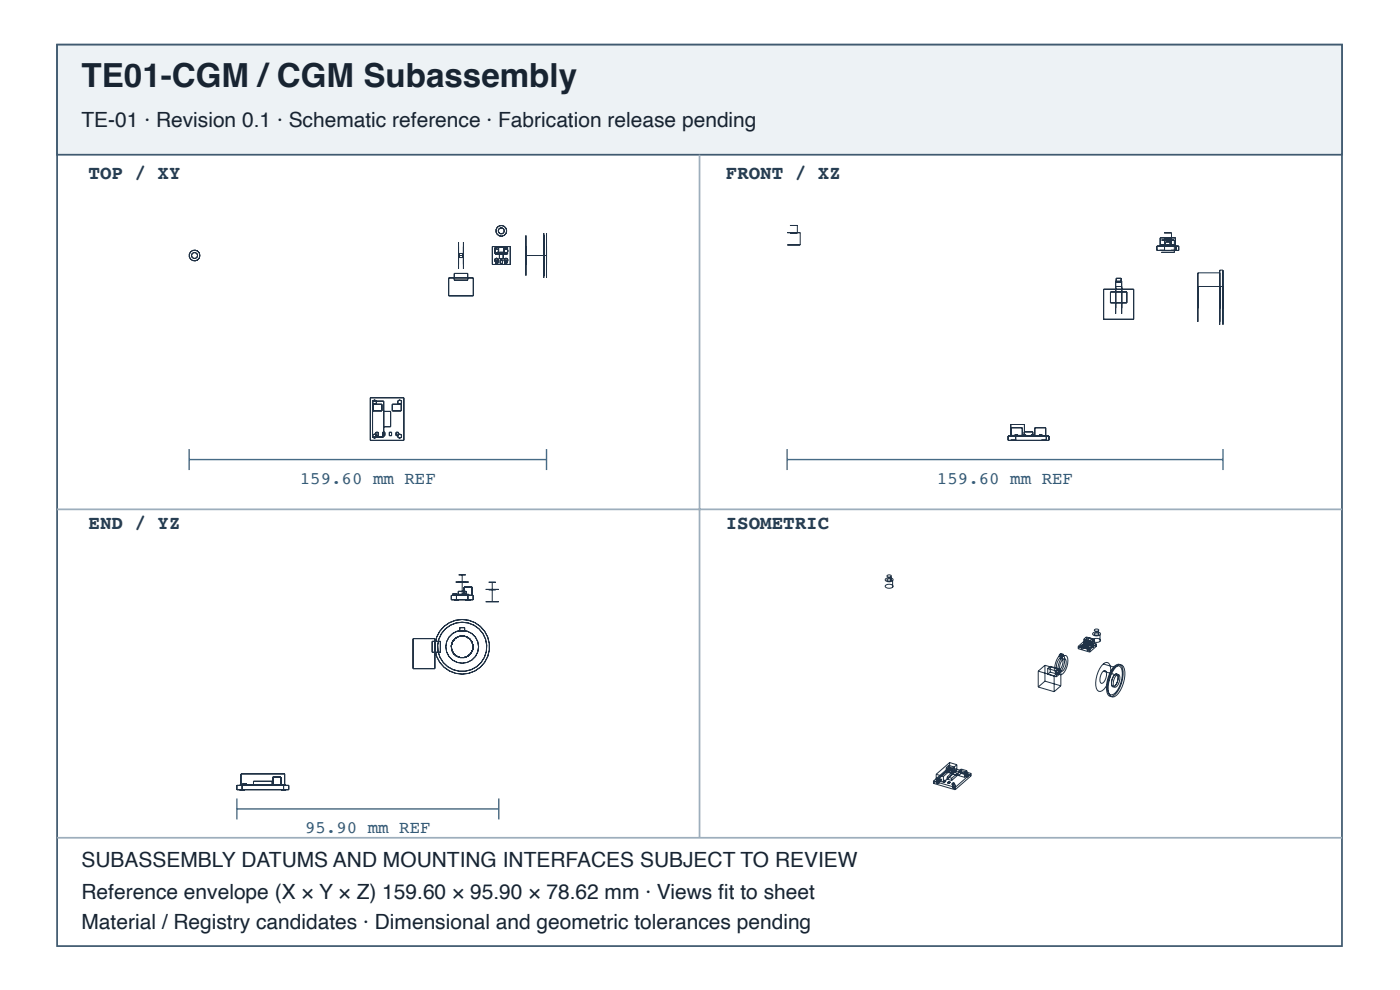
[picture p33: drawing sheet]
<svg xmlns="http://www.w3.org/2000/svg" width="297mm" height="210mm" viewBox="0 0 297 210" stroke-linecap="round" stroke-linejoin="round" font-family="sans-serif">
<defs><g id="words">
<text font-size="7" fill="#182431" x="17.3" y="18.4">TE01-CGM /CGM Subassembly</text>
<g font-size="4.4" fill="#182431">
<text x="17.3" y="26.9">TE-01 · Revision 0.1 · Schematic reference · Fabrication release pending</text>
<text x="17.3" y="183.9">SUBASSEMBLY DATUMS AND MOUNTING INTERFACES SUBJECT TO REVIEW</text>
<text x="17.3" y="190.6">Reference envelope (X × Y × Z) 159.60 × 95.90 × 78.62 mm · Views fi t to sheet</text>
<text x="17.3" y="196.9">Material / Registry candidates · Dimensional and geometric tolerances pending</text>
</g>
<g font-size="4.1" fill="#263d52">
<text x="18.8" y="38">TOP / XY</text>
<text x="154" y="38">FRONT / XZ</text>
<text x="18.8" y="112.1">END / YZ</text>
<text x="154" y="112.1">ISOMETRIC</text>
</g>
<g font-size="3.7" fill="#335b78">
<text x="63.6" y="102.6">159.60 mm REF</text>
<text x="198.8" y="102.6">159.60 mm REF</text>
<text x="64.7" y="176.7">95.90 mm REF</text>
</g>
</g></defs>
<path d="M12.1 9.5h272.6v191.1h-272.6z" fill="none" stroke="#405a70" stroke-width=".37"/>
<path d="M12.1 9.5h272.6v23.3h-272.6z" fill="#edf2f5"/>
<path d="M12.1 9.5h272.6v23.3h-272.6z" fill="none" stroke="#405a70" stroke-width=".37"/>
<path d="M148.4 32.8v144.8M12.1 108h272.6M12.1 177.6h272.6" fill="none" stroke="#9daebc" stroke-width=".37"/>
<g fill="none" stroke="#203246" stroke-width=".21">
<path d="M95.2 58.9h5.2v3.8h-5.2zM96.4 58h2.8v1.4h-2.8zM97.3 51.3v5.7zM97.3 52.3v3.8zM97.3 54.2h1M97.4 53.7h.8v.9h-.8zM98.3 51.3v5.7zM98.3 52.3v3.8zM104.4 52.3h3.8v3.8h-3.8zM105 52.4h2.7v1.5h-2.7zM105.2 55.1h.4v.8h-.4zM105.8 52.4v1.5"/>
<path d="M105.9 53.5h.8v1.4h-.8zM106.1 55.1h.5v.8h-.5zM106.9 52.4v1.5M107.1 55.1h.4v.8h-.4zM111.6 49.9v8.5zM111.6 52.3v3.8zM111.6 54.2h4.3M115.4 49.9v8.5zM115.4 52.3v3.8zM115.4 49.5v9.4zM115.9 49.5v9.4zM115.9 52.3v3.8z"/>
<path d="M167 49.3h2.8zM167 51.9h2.8zM167.6 47.8h1.6zM167.6 49.4h1.6zM169.2 47.8v1.6M169.8 49.3v2.6M236.7 59.6v6.9zM236.7 59.6h1.3M236.8 59h1v.8h-1zM238 59.6v6.9zM245.4 52.2h4.7v.9h-4.7zM246 52.2h1.1z"/>
<path d="M246 53.1h1.1zM246.1 52.2v-1.8h3.3v1.8M246.3 52.2v-.3h.6v.3M246.4 50.9h2.7zM246.4 53.5h2.7zM247 49.4h1.5zM247 51h1.5zM247.1 50.4v2.7M247.3 52.2v-.9h.9v.9M247.5 52.2v-.3h.5v.3M248.4 52.2h1.1zM248.4 53.1h1.1z"/>
<path d="M248.4 50.4v1.8M248.5 49.4v1.6M248.6 52.2v-.3h.6v.3M249.1 50.9v2.6M249.5 52.2v.9M254.1 57.8v10.4zM254.1 57.8h4.7M258.8 57.8v10.4zM258.8 57.3v11.6zM258.8 57.3h.7M259.5 57.3v11.6zM234.1 61.3h6.4v6.4h-6.4z"/>
<path d="M235.6 61.9h3.5v2.3h-3.5zM236.7 60.7v4.6zM236.7 60.7h1.3M238 60.7v4.6zM254.1 60.7v4.6zM254.1 60.7h5.4M258.8 60.7v4.6zM259.5 60.7v4.6zM78.6 84.3h7.1v9.1h-7.1zM79 85h2.4v7.6h-2.4zM79.1 85.7h1.9v1.4h-1.9zM79.7 91.6h.5v.8h-.5z"/>
<path d="M81.2 91.6h.4v.8h-.4zM81.4 87.2h1.5v3.3h-1.5zM82.6 91.6h.5v.8h-.5zM83.2 85.7h1.9v1.4h-1.9zM84 91.6h.5v.8h-.5zM213.9 92.4h8.6v1h-8.6zM214.4 92.4h1.1zM214.4 93.4h1.1zM214.4 90h2.9v2.3h-2.9zM214.6 92.4v-1.7h2.3v1.7M215.3 92.4v-.2h.6v.2M215.5 92.4v1"/>
<path d="M217 92.4v-.2h.6v.2M217.3 92.4v-.8h1.8v.8M218.8 92.4v-.2h.6v.2M219.5 92.4v-1.7h2.4v1.7M220.5 92.4v-.2h.6v.2M220.9 92.4h1.1zM220.9 93.4h1.1zM222 92.4v1M87.6 135.4h4.7v6.4h-4.7zM91.7 136h1.7v2.3h-1.7zM95.7 126.2h4.7v1h-4.7zM96 126.3v-.3h.9l-.1 1.2"/>
<path d="M96.3 126.2h1.1zM96.3 127.2h1.1zM96.7 123.4h2.7zM96.7 126h2.7zM97.2 126.2v-.8h1.7v.8M97.3 121.9h1.5zM97.3 123.5h1.5zM97.5 133.1h1.1v.8h-1.1zM98.1 121.9v4.1M98.4 126.2v-1.7h1.8v1.7M98.8 126.2h1zM98.8 127.2h1z"/>
<path d="M99.3 126.2v1M103 125h2.8zM103 127.6h2.8zM103.7 123.4h1.5zM103.7 125h1.5zM104.4 123.4v4.2M187.8 122.8a1.1 1.1 0 0 1 1.7 .1 1.12 1.12 0 0 1-1.7 .1zM187.8 124.2a1.1 1.1 0 0 1 1.7 .1 1.12 1.12 0 0 1-1.7 .1zM188.2 122a.67 .67 0 0 1 .9 .1 .57 .57 0 0 1-.9 0zM188.2 122.8a.67 .67 0 0 1 .9 .1 .57 .57 0 0 1-.9 .1zM189 122.2v.9M189.4 123.1v1.4"/>
<path d="M224.7 138.8v.4M224.7 139.2l.6 .2M224.7 138.8l.6 .2M224.8 139l.6-.2a2.58 2.58 0 0 1 0 2.9 1.37 1.37 0 0 1-1.2 1.1 2.58 2.58 0 0 1 0-2.9zM224.8 139.6l.5-.1a2.06 2.06 0 0 1-.9 2.7 1.9 1.9 0 0 1 .4-2.6zM224.8 139l.7 .2M224.8 139.6l.7 .2M225 138.5v.5M225 138.5l-.3 .3M225 139l-.3 .2M225 139l.6 .1M225 138.5l.6 .2"/>
<path d="M225.3 139v.4M225.5 139.2l.6-.2a2.58 2.58 0 0 1 0 2.9 1.37 1.37 0 0 1-1.2 1.1 2.58 2.58 0 0 1 0-2.9zM225.5 139.8l.5-.1a2.06 2.06 0 0 1-.9 2.7 1.9 1.9 0 0 1 .4-2.6zM225.6 138.7l-.3 .3M225.6 138.7v.4M225.6 139.1l-.3 .3M228.7 137v.5M228.7 137.5l2.5 .8M228.7 137l2.5 .8M229.3 137v.1M229.3 137.1l.3 .1M229.3 137l.3 .1"/>
<path d="M229.4 136.8l.6 .1-.5 .2zM229.4 137.3l.6 .1-.5 .1zM229.5 136.7l.4 .1M229.5 136.7l-.2 .3M229.5 136.7v.2M229.5 136.9l-.2 .2M229.5 136.9l.4 .1M229.6 137.1v.1M229.9 136.8l-.3 .3M229.9 136.8v.2M229.9 137l-.3 .2M229.9 137.2v.1"/>
<path d="M229.9 137.2h.3M229.9 137.3l.3 .1M229.9 137v.5M229.9 135.5v.9l1.8 .5M229.9 135.5l1.8 .5M230.1 136.2h.6l-.5 .2zM230.1 136.7h.6l-.5 .2zM230.2 136.9l.5 .2M230.2 137.1l.3 .1M230.2 137.1l-.3 .2M230.2 135.8l-1.5 1.2M230.2 135.8v.5l2.4 .7"/>
<path d="M230.2 135.8l2.4 .7M230.2 136.5v.6M230.2 136.5l.5 .1 .5-.4v.4M230.2 136.5l.5-.5v1.1M230.2 137.2v.2M230.5 137.2v-.2l-.3 .2M230.5 137.2l-.3 .2M230.5 135l-.6 .5M230.5 135l-.1 1.6 .6-.5v-.9l-.6 .5M230.5 135l1.7 .5M230.5 137.5l.3 .1M230.5 137.3v.2"/>
<path d="M230.5 137.3l.3 .1M230.7 137.2l.6 .1-.5 .1zM230.7 137.7h.6l-.5 .2zM230.8 137.1l-.3 .2M230.8 137.1v.1M230.8 137.2l-.3 .3M230.8 137.2l.3 .1M230.8 137.1l.3 .1M230.8 137.4v.2M231.1 137.2l-.3 .2M231.1 137.2v.1M231.1 137.3l-.3 .3"/>
<path d="M231.2 135.9l.5-.5v.9l-.5 .5zM231.2 136.6l-.5-.1-.8 .7M231.2 136.6l-.5 .5M231.2 137.8v.5M231.2 137.4v.5M231.4 136.6h.6l-.5 .2zM231.4 137l.6 .1-.5 .2zM231.7 136v.9M231.8 134.3a1.1 1.1 0 0 1 1.7 .1 1.12 1.12 0 0 1-1.7 .1zM231.8 135.6a1.1 1.1 0 0 1 1.7 .2 1.12 1.12 0 0 1-1.7 .1zM232 136.7v.5M232.2 136.5l-1.7-.5-1.8 1.5"/>
<path d="M232.2 135.5l-.5 .5M232.2 135.5v1M232.2 136.5l-.5 .4M232.2 133.5a.67 .67 0 0 1 .9 .1 .57 .57 0 0 1-.9 0zM232.2 134.3a.67 .67 0 0 1 .9 .1 .57 .57 0 0 1-.9 .1zM232.6 136.5l-1.4 1.3M232.6 136.5v.5M232.6 137l-1.4 1.3M233 133.7v.9M233.4 134.6v1.4M220.3 142.3v3.4M220.3 145.7l3.3 .9"/>
<path d="M220.3 142.3l3.3 1M221.7 144.4l-1.4 1.3M221.7 141l-1.4 1.3M221.7 141v3.4M221.7 144.4l3.4 1M221.7 141l3.4 1M222.3 141.7v1.3M222.3 143l1.8 .5M222.3 141.7l1.8 .6M222.8 141.3l-.5 .4M222.8 141.3v1.2M222.8 142.5l-.5 .5"/>
<path d="M222.8 142.5l1.8 .5M222.8 141.3l1.8 .5M223.6 143.3v3.3M224.1 142.3v1.2M224.6 143l-.5 .5M224.6 141.8l-.5 .5M224.6 141.8v1.2M225.1 142l-1.5 1.3M225.1 142v3.4M225.1 145.4l-1.5 1.2M234.1 140.8l.7-.4a1.32 1.32 0 0 1 .9 1.5 6 6 0 0 1-1.8 4.5l-.4 .2a1.01 1.01 0 0 1-1-1.2 6.3 6.3 0 0 1 1.6-4.6zM234.1 142.3l.4-.1a2.06 2.06 0 0 1-.8 2.7 1.9 1.9 0 0 1 .4-2.6z"/>
<path d="M234.1 142.3l2.4 .7M234.1 140.8l2.4 .7M236.5 141.5l.8-.3a1.32 1.32 0 0 1 .8 1.5 6 6 0 0 1-1.8 4.4l-.4 .2a1.01 1.01 0 0 1-1-1.2 6.3 6.3 0 0 1 1.6-4.6zM236.5 143l.5-.1a2.06 2.06 0 0 1-.9 2.7 1.9 1.9 0 0 1 .4-2.6zM236.5 141.2l.8-.4a1.34 1.34 0 0 1 1 1.5 6.2 6.2 0 0 1-2.2 5.3l-.4 .1a1.34 1.34 0 0 1-1-1.5 7 7 0 0 1 1.8-5zM236.5 141.2l.4 .1M236.5 143l.4 .1M236.9 141.3l.8-.4a1.34 1.34 0 0 1 .9 1.5 6.2 6.2 0 0 1-2.2 5.3l-.4 .1a1.34 1.34 0 0 1-.9-1.5 7 7 0 0 1 1.8-5zM236.9 143.1l.5-.1a2.06 2.06 0 0 1-.9 2.7 1.9 1.9 0 0 1 .4-2.6zM50.3 166.5h11v.9h-11zM50.8 166.5h1.1zM50.8 167.4h1.1z"/>
<path d="M51.1 164.1h9.3v2.3h-9.3zM51.4 166.5v.9M51.5 166.3h.8v.2h-.8zM53.8 166.5v-.9h3.9v.9M57.9 166.5v-1.7h1.7v1.7M59.6 166.5h1.1zM59.6 167.4h1.1zM60.2 166.5v.9M198 165.6v.5M198 166.1l4.6 1.3M198.6 164.2v1.2M198.6 165.4l1.5 .4"/>
<path d="M198.6 164.2l1.5 .4M198.7 165.4h.6l-.5 .2zM198.7 165.9h.6l-.5 .2zM199.2 165.4v.1M199.2 165.5l.3 .1M199.2 165.4h.3M199.2 165.5v.5M199.4 165.1l-.2 .3M199.4 165.1v.2M199.4 165.3l-.2 .2M199.4 165.3l.4 .1M199.4 165.1l.4 .1"/>
<path d="M199.5 165.4v.2M199.8 165.2l-.3 .2M199.8 165.2v.2M199.8 165.4l-.3 .2M200.1 165.8l.3 .1M200.1 165.6l.3 .1M200.1 165.6v.2M200.1 164.6v1.2M200.4 165.4l-.3 .2M200.4 165.4v.1M200.4 165.5l-.3 .3M200.4 165.5l.3 .1"/>
<path d="M200.4 165.4l.3 .1M200.4 165.7v.2M200.7 165.5l-.3 .2M200.7 165.5v.1M200.7 165.6l-.3 .3M200.7 162.7v1l1.3 .3M200.7 162.7l1.3 .4M200.9 164.7v.5M200.9 165.2l1 .3M200.9 164.7l1 .3M201 165.9v.1M201 166l.3 .1"/>
<path d="M201 165.9l.3 .1M201.3 162.3l-.6 .4M201.3 162.3v.9l1.2 .3M201.3 162.3l1.2 .3M201.3 165.7v.1M201.3 165.7l.3 .1M201.3 165.7l-.3 .2M201.3 165.8l-.3 .2M201.3 165.8l.3 .1M201.3 166v.1M201.4 163l.6 .1-.5 .1zM201.4 163.5h.6l-.5 .2z"/>
<path d="M201.4 163.1l-3.4 3M201.4 163.1l4.6 1.4M201.5 161.7l-.1 1.4M201.5 161.7l-2.9 2.5M201.5 161.7l1.5 .4M201.6 165.9l-.3 .2M201.6 165.8l-.3 .2M201.6 165.8v.1M201.9 165v.5M201.9 166.2v.1M201.9 166.3l.3 .1M201.9 166.2l.3 .1"/>
<path d="M202 163.1v.9M202.1 166.4h.6l-.5 .2zM202.1 166.9h.6l-.5 .2zM202.2 163.7l-1.3 1M202.2 163.7v.4M202.2 164.1l-1.3 1.1M202.2 164.1l.9 .3M202.2 163.7l.9 .2M202.2 165.9l.3 .1M202.2 166.1l.3 .1M202.2 165.9l-.3 .3M202.2 165.9v.2"/>
<path d="M202.2 166.1l-.3 .2M202.2 166.3v.1M202.5 162.6l-.5 .5M202.5 162.6v.9M202.5 163.5l-.5 .5M202.5 166v.2M202.5 166l-.3 .3M202.5 166.2l-.3 .2M202.7 166.6l-.1 .8M203 162.1l-2.9 2.5M203 163.3l-1.5-.4-2.9 2.5M203 162.1v1.2"/>
<path d="M203 163.3l-2.9 2.5M203.1 163.9l-1.2 1.1M203.1 163.9v.5M203.1 164.4l-1.2 1.1M203.4 164.4l1.2 .4M203.4 163.5v.9M203.4 163.5l1.2 .4M203.9 163l1.2 .4M203.9 163l-.5 .5M203.9 163v1M203.9 164l-.5 .4M203.9 164l1.2 .3"/>
<path d="M204.6 163.9v.9M204.8 164l.6 .1-.5 .1zM204.8 164.5l.6 .1-.2 .2-.3-.1zM205.1 163.4l-.5 .5M205.1 163.4v.9M205.1 164.3l-.5 .5M205.4 164.2v.5M206 164l-4.6-1.4-3.4 3M206 164l-3.4 2.9-4.6-1.3M206 164v.5M206 164.5l-3.4 2.9"/>
<circle cx="41.3" cy="54.2" r=".64"/>
<circle cx="41.3" cy="54.2" r="1.14"/>
<circle cx="105.4" cy="53.2" r=".43"/>
<circle cx="105.4" cy="55.2" r=".43"/>
<circle cx="106.3" cy="48.9" r=".64"/>
<circle cx="106.3" cy="48.9" r="1.14"/>
<circle cx="107.3" cy="53.2" r=".43"/>
<circle cx="107.3" cy="55.2" r=".43"/>
<circle cx="79.5" cy="85.2" r=".43"/>
<circle cx="79.5" cy="92.5" r=".43"/>
<circle cx="84.8" cy="85.2" r=".43"/>
<circle cx="84.8" cy="92.5" r=".43"/>
<circle cx="98.1" cy="137.1" r="2.32"/>
<circle cx="98.1" cy="137.1" r="3.5"/>
<circle cx="98.1" cy="137.1" r="5.8"/>
<circle cx="98.1" cy="137.1" r="5.2"/>
</g>
<path d="M40.1 95.2v4.5M40.1 97.4h75.8M115.9 95.2v4.5M167 97.4h92.5M167 95.2v4.5M259.5 95.2v4.5M50.3 169.3v4.4M50.3 171.5h55.5M105.8 169.3v4.4" fill="none" stroke="#466b86" stroke-width=".3"/>
<use href="#words"/>
</svg>
